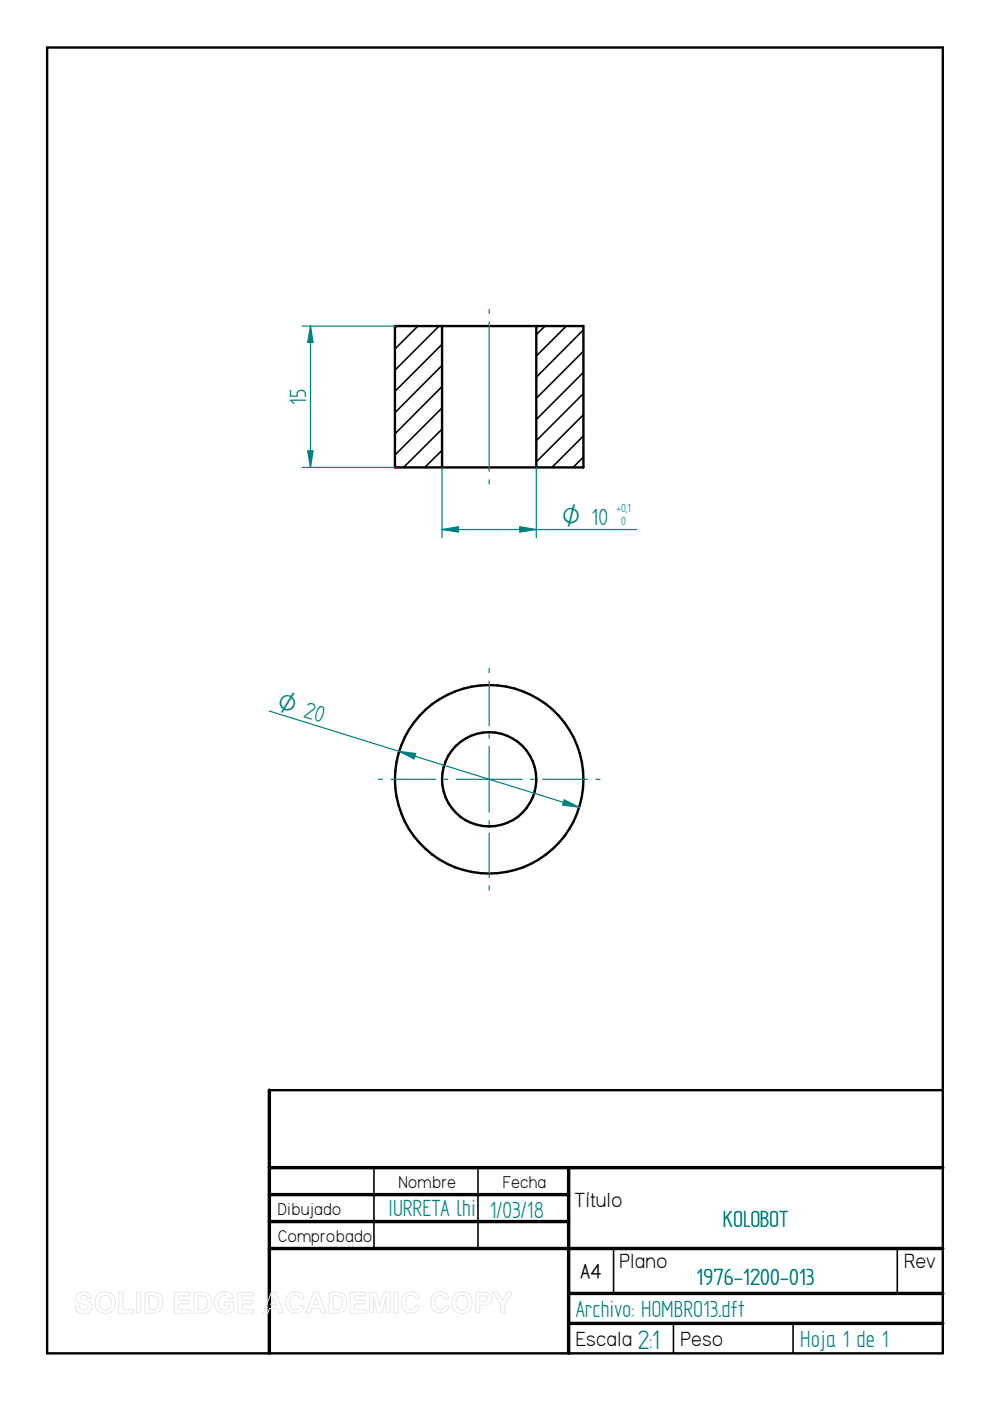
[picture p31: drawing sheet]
<svg xmlns="http://www.w3.org/2000/svg" width="210mm" height="297mm" viewBox="0 0 210 297" stroke-linecap="round" stroke-linejoin="round" font-family="sans-serif">
<defs><g id="words">
<text font-size="6.4" fill="#008080" x="135.2" y="286">2:1</text>
<g font-size="5.6" fill="#008080">
<text x="64.9" y="85.8" transform="rotate(-90 64.9 85.8)">15</text>
<text x="82.3" y="257.7">IURRETA lhi</text>
<text x="103.8" y="258.2">1/03/18</text>
<text x="153.3" y="260.1">KOLOBOT</text>
<text x="147.7" y="272.5">1976-1200-013</text>
<text x="122.1" y="279.1">Archivo: HOMBRO13.dft</text>
<text x="169.7" y="285.5">Hoja 1 de 1</text>
</g>
<g font-size="5.4" fill="#008080">
<text x="119.1" y="111.4">O 10</text>
<text x="58.5" y="150.2" transform="rotate(17 58.5 150.2)">O 20</text>
</g>
<g font-size="4.9">
<text x="121.8" y="255.9">Título</text>
<text x="131.4" y="268.8">Plano</text>
<text x="191.7" y="268.8">Rev</text>
<text x="122.1" y="285.3">Escala</text>
<text x="144.3" y="285.3">Peso</text>
</g>
<text font-size="4.7" x="123.1" y="271">A4</text>
<g font-size="4.1">
<text x="84.5" y="251.8">Nombre</text>
<text x="106.6" y="251.8">Fecha</text>
<text x="58.9" y="257.6">Dibujado</text>
<text x="58.9" y="263.3">Comprobado</text>
</g>
<g font-size="2.8" fill="#008080">
<text x="130.7" y="108.6">+0,1</text>
<text x="131.7" y="111.4">0</text>
</g>
</g></defs>
<g fill="none" stroke="#000" stroke-width=".51">
<path d="M10 10.1h189.9v276.8h-189.9zM83.7 69.1h40v30h-40zM93.7 69.1v30M113.7 69.1v30M57.1 231.1h142.8"/>
<circle cx="103.7" cy="165.2" r="20"/>
<circle cx="103.7" cy="165.2" r="10"/>
</g>
<path d="M57.1 231.1v55.8M57.1 247.6h142.8M57.1 253.3h63.5M57.1 259h63.5M120.6 247.6v39.3M57.1 264.7h142.8M120.6 274.2h79.3M120.6 280.6h79.3" fill="none" stroke="#000" stroke-width=".72"/>
<g fill="none" stroke="#000" stroke-width=".34">
<path d="M84.1 69.1l-.4 .4M88.6 69.1l-4.9 4.9M93.1 69.1l-9.4 9.4M93.7 73l-10 10M93.7 77.5l-10 10M115.6 69.1l-1.9 1.9M120.1 69.1l-6.4 6.4M123.7 69.9l-10 10.1M123.7 74.5l-10 10M123.7 79l-10 9.9M93.7 82l-10 10M93.7 86.5l-10 10"/>
<path d="M93.7 91l-8.1 8.1M93.7 95.5l-3.7 3.6M123.7 83.4l-10 10M123.7 87.9l-10 10M123.7 92.4l-6.7 6.7M123.7 96.9l-2.2 2.2M79.3 247.6v17.1M101.3 247.6v17.1M130.1 264.8v9.4M190.2 264.8v9.4M142.8 280.6v6.3M168.1 280.6v6.3"/>
</g>
<g fill="none" stroke="#008080" stroke-width=".25">
<path d="M103.7 65.6v.9M103.7 68.2v31.7M103.7 101.7v.9M57.1 150.7l65.7 20.5M103.7 141.7v.9M103.7 144.4v9.5M103.7 155.7v.8M103.7 158.2v14M80.2 165.2h.9M82.9 165.2h9.4M94.1 165.2h.9M96.7 165.2h14"/>
<path d="M103.7 174v.8M103.7 176.6v9.5M112.4 165.2h.9M115.1 165.2h9.4M119.6 169.6l3.2 1.6-3.5-.5zM126.3 165.2h.9M103.7 187.8v.9"/>
</g>
<path d="M119.6 169.6l3.2 1.6-3.5-.5z" fill="#008080"/>
<path d="M84.6 159.3l3.5 .5-.3 1.1z" fill="none" stroke="#008080" stroke-width=".25"/>
<path d="M84.6 159.3l3.5 .5-.3 1.1z" fill="#008080"/>
<path d="M93.7 99.1v14.9M113.7 99.1v14.9M110.2 111.7l3.5 .6-3.5 .5z" fill="none" stroke="#008080" stroke-width=".25"/>
<path d="M110.2 111.7l3.5 .6-3.5 .5z" fill="#008080"/>
<path d="M93.7 112.3l3.5-.6v1.1z" fill="none" stroke="#008080" stroke-width=".25"/>
<path d="M93.7 112.3l3.5-.6v1.1z" fill="#008080"/>
<path d="M64.1 69.1h19.6M65.8 69.1l.6 3.5h-1.2zM64.1 99.1h19.6M93.7 112.3h41.3" fill="none" stroke="#008080" stroke-width=".25"/>
<path d="M65.8 69.1l.6 3.5h-1.2z" fill="#008080"/>
<path d="M65.2 95.6h1.2l-.6 3.5z" fill="none" stroke="#008080" stroke-width=".25"/>
<path d="M65.2 95.6h1.2l-.6 3.5z" fill="#008080"/>
<path d="M65.8 69.1v30" fill="none" stroke="#008080" stroke-width=".25"/>
<g fill="none" stroke="#e6e6e6" stroke-width=".21">
<path d="M16.4 274.3a1.87 1.87 0 0 1 2.9 .6l.1 .4h-.9a.82 .82 0 0 0-.6-.7 .82 .82 0 0 0-.9 .5l.3 .3a2.86 2.86 0 0 1 2.2 1.2 1.44 1.44 0 0 1-1.7 1.9 1.61 1.61 0 0 1-1.8-1.5l.8-.1a.92 .92 0 0 0 .9 .8 .92 .92 0 0 0 .9-.7l-.4-.4a2.27 2.27 0 0 1-2-1.2v-.7zM20.7 274.4a2.26 2.26 0 0 1 2.9-.1 2.26 2.26 0 0 1 .8 2.7 2.2 2.2 0 0 1-2.8 1.4 2.2 2.2 0 0 1-1.4-2.8zM21.4 275a1.35 1.35 0 0 1 1.7-.1 1.35 1.35 0 0 1 .5 1.6 1.28 1.28 0 0 1-1.5 1.2 1.28 1.28 0 0 1-1.1-1.5l.1-.7zM25.2 274h.9v3.7h2.3v.7h-3.2zM29 274h.8v4.4h-.8zM30.7 274h1.7a2.01 2.01 0 0 1 2.1 2.6 1.85 1.85 0 0 1-2.1 1.8h-1.7zM31.6 274.7a1.68 1.68 0 0 1 1.8 .5 1.75 1.75 0 0 1-.5 2.4l-1.3 .1zM37 274h3.3v.7h-2.5v1h2.3v.8h-2.3v1.2h2.5v.7h-3.3zM41.1 274h1.7a2.01 2.01 0 0 1 2 2.6 1.85 1.85 0 0 1-2 1.8h-1.7zM42 274.7a1.68 1.68 0 0 1 1.8 .5 1.75 1.75 0 0 1-.6 2.4l-1.2 .1zM46 274.4a2.13 2.13 0 0 1 3.5 .9l-.9 .1a1.22 1.22 0 0 0-1.5-.7 1.22 1.22 0 0 0-.8 1.4 1.4 1.4 0 0 0 .7 1.5 1.4 1.4 0 0 0 1.6-.2v-.6h-1v-.7h1.9v1.7a2.42 2.42 0 0 1-3.1 .4 2.42 2.42 0 0 1-.9-3zM50.4 274h3.3v.7h-2.4v1h2.3v.8h-2.3v1.2h2.5v.7h-3.4z"/>
<path d="M57.5 274h1l1.7 4.4h-1l-.4-1h-1.7l-.3 1h-1zM58 275.1l.6 1.5h-1.2zM61.1 274.5a1.96 1.96 0 0 1 3.4 .8l-.9 .1a1.13 1.13 0 0 0-1.4-.7 1.13 1.13 0 0 0-.7 1.4 1.15 1.15 0 0 0 .7 1.5 1.15 1.15 0 0 0 1.5-.9l.8 .3a2.05 2.05 0 0 1-2.6 1.3 2.05 2.05 0 0 1-1.3-2.5l.2-.8zM66.5 274h.9l1.8 4.4h-1l-.4-1h-1.7l-.4 1h-.9zM67 275.1l.6 1.5h-1.2zM69.8 274h1.6a2.01 2.01 0 0 1 2.1 2.6 1.85 1.85 0 0 1-2 1.8h-1.7zM70.7 274.7a1.68 1.68 0 0 1 1.8 .5 1.75 1.75 0 0 1-.6 2.4l-1.2 .1zM74.3 274h3.3v.7h-2.5v1h2.3v.8h-2.3v1.2h2.5v.7h-3.3zM78.4 274h1.4l.7 3 .7-3h1.5v4.4h-.8l-.1-3.5-.8 3.5h-1l-.8-3.5v3.5h-.8zM83.5 274h.9v4.4h-.9zM85.6 274.5a1.96 1.96 0 0 1 3.4 .8l-.9 .1a1.13 1.13 0 0 0-1.4-.7 1.13 1.13 0 0 0-.7 1.4 1.15 1.15 0 0 0 .7 1.5 1.15 1.15 0 0 0 1.5-.9l.8 .3a2.05 2.05 0 0 1-2.5 1.3 2.05 2.05 0 0 1-1.4-2.5l.2-.8zM91.9 274.5a1.96 1.96 0 0 1 3.3 .8l-.8 .1a1.13 1.13 0 0 0-1.4-.7 1.13 1.13 0 0 0-.8 1.4 1.15 1.15 0 0 0 .8 1.5 1.15 1.15 0 0 0 1.4-.9l.8 .3a2.05 2.05 0 0 1-2.5 1.3 2.05 2.05 0 0 1-1.4-2.5l.2-.8z"/>
<path d="M96.4 274.4a2.26 2.26 0 0 1 2.8-.1 2.26 2.26 0 0 1 .8 2.7 2.2 2.2 0 0 1-2.8 1.4 2.2 2.2 0 0 1-1.4-2.8zM97 275a1.35 1.35 0 0 1 1.7-.1 1.35 1.35 0 0 1 .5 1.6 1.28 1.28 0 0 1-1.4 1.2 1.28 1.28 0 0 1-1.1-1.5l.1-.7zM100.8 274h1.5a1.45 1.45 0 0 1 1.7 .5 1.45 1.45 0 0 1-.1 1.8 2.66 2.66 0 0 1-2.2 .4v1.7h-.9zM101.7 274.7h.5a.82 .82 0 0 1 1.1 .8l-.3 .4-1.3 .1zM104.5 274h1l1.1 1.8 1-1.8h1l-1.6 2.6v1.8h-.9v-1.9z"/>
</g>
<use href="#words"/>
</svg>
